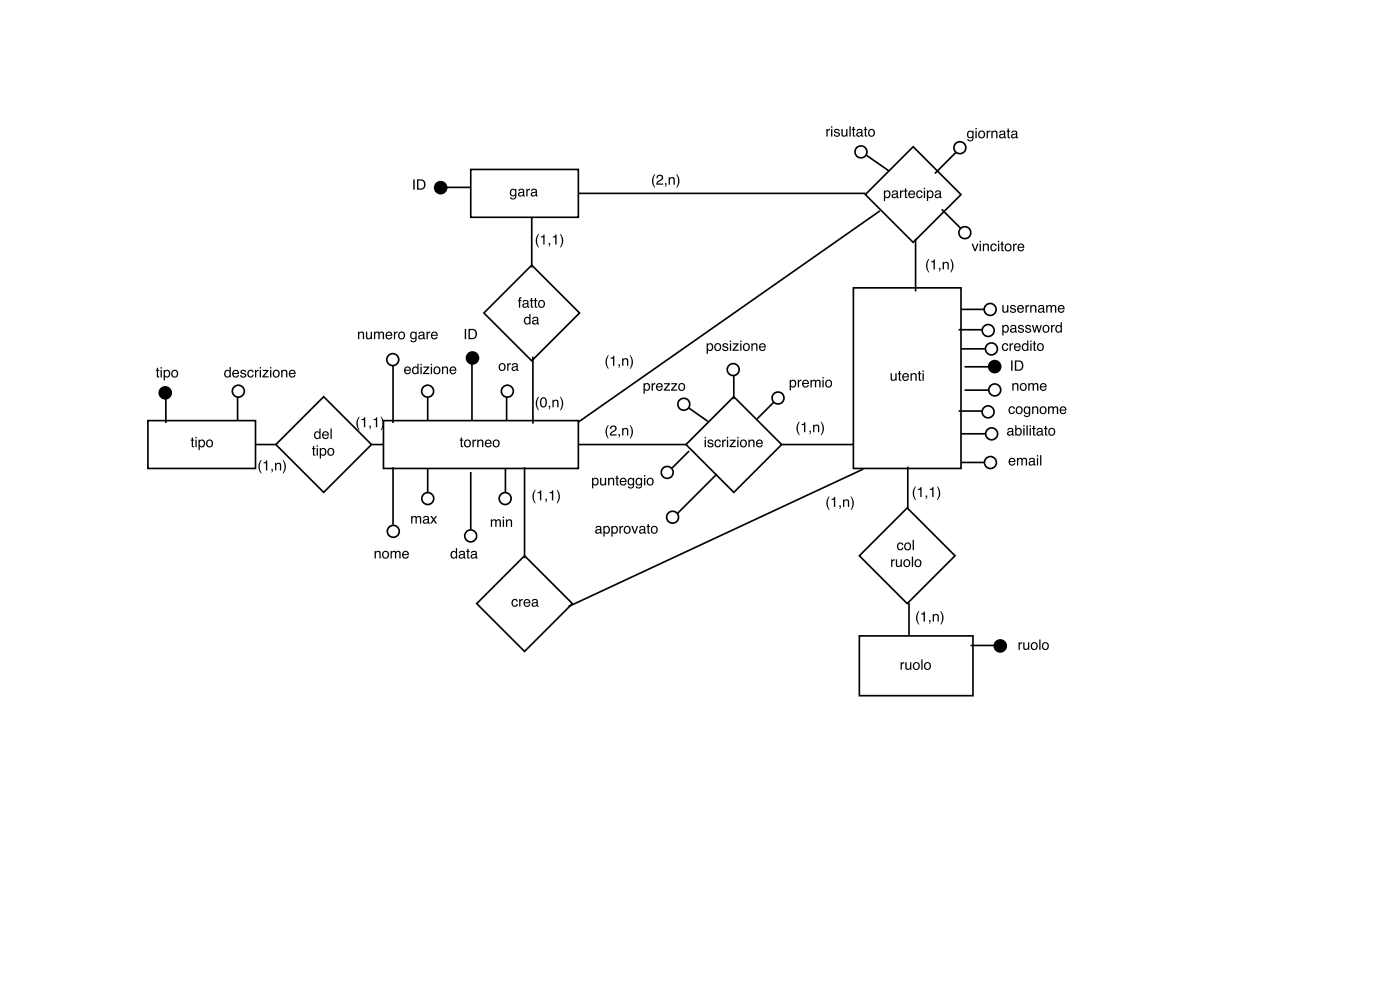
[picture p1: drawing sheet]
<svg xmlns="http://www.w3.org/2000/svg" width="297mm" height="210mm" viewBox="0 0 297 210" stroke-linecap="round" stroke-linejoin="round" font-family="sans-serif">
<path d="M31.4 89.3h22.9v10.2h-22.9z" fill="none" stroke="#000" stroke-width=".35"/>
<path d="M40.7 92.9h.3v.5h.2v.2h-.2v1l.2 .2v.2h-.3l-.2-.2v-1.2h-.2v-.2h.2zM41.5 93.4h.3v1.6h-.3zM41.5 92.8h.3v.3h-.3zM42.6 93.7a.56 .56 0 0 0-.2 .8 .56 .56 0 0 0 .8 .1 .56 .56 0 0 0 .1-.7 .56 .56 0 0 0-.7-.2zM42.2 93.4h.2v.2a.7 .7 0 0 1 1-.1 .7 .7 0 0 1 .1 1 .62 .62 0 0 1-.4 .5 .62 .62 0 0 1-.7-.2v.8h-.2zM44.2 93.7a.56 .56 0 0 0-.1 .8 .56 .56 0 0 0 .8 .1 .55 .55 0 0 0 0-.8 .55 .55 0 0 0-.7-.1zM44 93.6a.78 .78 0 0 1 1.1 .1 .78 .78 0 0 1-.1 1.1 .78 .78 0 0 1-1.1-.2l-.1-.6z" fill="#000"/>
<path d="M68.8 84.3l10.1 10.1-10.1 10.2-10.2-10.2z" fill="#fff"/>
<path d="M54.3 94.4h4.3M68.8 84.3l10.1 10.1-10.1 10.2-10.2-10.2z" fill="none" stroke="#000" stroke-width=".35"/>
<g fill="#000">
<path d="M66.5 94.7h.2v.5h.3v.2h-.3v1l.3 .1v.3h-.4l-.1-.2v-1.2h-.2v-.2h.2zM67.3 95.2h.2v1.6h-.2zM67.3 94.6h.2v.3h-.2zM68.3 95.5a.56 .56 0 0 0-.1 .7 .56 .56 0 0 0 .7 .2 .56 .56 0 0 0 .1-.7 .56 .56 0 0 0-.7-.2zM67.9 95.2h.3v.2a.7 .7 0 0 1 .9-.1 .7 .7 0 0 1 .2 .9 .62 .62 0 0 1-.4 .6 .62 .62 0 0 1-.7-.2v.8h-.3zM69.9 95.5a.56 .56 0 0 0 0 .8 .56 .56 0 0 0 .7 .1 .55 .55 0 0 0 .1-.8 .55 .55 0 0 0-.8-.1zM69.7 95.4a.78 .78 0 0 1 1.1 .1 .78 .78 0 0 1-.1 1.1 .78 .78 0 0 1-1.1-.2l-.1-.7z"/>
<path d="M67.1 92a.55 .55 0 0 0-.1 .7 .55 .55 0 0 0 .7 .2 .55 .55 0 0 0 .1-.8 .55 .55 0 0 0-.7-.1zM67 91.7l.5-.1 .3 .2v-.8h.3v2.2h-.2v-.2a.73 .73 0 0 1-1.1 0 .73 .73 0 0 1 0-1zM68.6 91.8a.73 .73 0 0 1 .9-.1 .73 .73 0 0 1 .4 .8h-1.2a.45 .45 0 0 0 .3 .5 .45 .45 0 0 0 .6-.3h.2a.78 .78 0 0 1-1.1 .5 .78 .78 0 0 1-.2-1.2zM68.8 91.9l-.1 .4h.9l-.3-.5zM70.2 91h.3v2.2h-.3z"/>
</g>
<path d="M100 36h22.9v10.2h-22.9z" fill="#fff"/>
<path d="M100 36h22.9v10.2h-22.9z" fill="none" stroke="#000" stroke-width=".35"/>
<path d="M108.5 40.3l.5-.2 .4 .2v-.2h.3v1.5a.7 .7 0 0 1-.5 .8 .7 .7 0 0 1-.9-.5h.3a.46 .46 0 0 0 .6 .2 .46 .46 0 0 0 .2-.6 .69 .69 0 0 1-.9 .1 .69 .69 0 0 1-.2-.9zM108.7 40.4a.56 .56 0 0 0-.1 .8 .56 .56 0 0 0 .7 .2 .56 .56 0 0 0 .1-.8 .56 .56 0 0 0-.7-.2zM110.3 41.1a.38 .38 0 0 0 .5 .4 .38 .38 0 0 0 .2-.6zM110.2 40.3a.71 .71 0 0 1 1.2 .2v1h.1l-.1 .2a.45 .45 0 0 0-.7 0 .49 .49 0 0 1-.7-.3 .49 .49 0 0 1 .5-.6l.6-.1a.36 .36 0 0 0-.4-.4 .36 .36 0 0 0-.3 .3h-.3zM111.8 40.1h.3v.3l.5-.3v.3l-.5 .2v1.1h-.3zM113 41.1a.38 .38 0 0 0 .5 .4 .38 .38 0 0 0 .2-.6zM112.9 40.3a.71 .71 0 0 1 1.2 .2v1h.1l-.1 .2a.45 .45 0 0 0-.7 0 .49 .49 0 0 1-.7-.3 .49 .49 0 0 1 .5-.6l.6-.1a.36 .36 0 0 0-.3-.4 .36 .36 0 0 0-.4 .3h-.3z" fill="#000"/>
<path d="M181.3 61.1h22.8v38.4h-22.8z" fill="#fff"/>
<path d="M181.3 61.1h22.8v38.4h-22.8z" fill="none" stroke="#000" stroke-width=".35"/>
<path d="M189.2 79.3h.3v1a.41 .41 0 0 0 .5 .3 .41 .41 0 0 0 .2-.6v-.7h.3v1.6h-.3v-.3a.55 .55 0 0 1-.6 .3 .55 .55 0 0 1-.4-.6zM190.9 78.8h.3v.5h.3v.2h-.3v1l.3 .1v.3h-.4l-.1-.2-.1-1.2h-.2v-.2h.2zM191.8 79.5a.73 .73 0 0 1 .9-.2 .73 .73 0 0 1 .4 .8h-1.2a.45 .45 0 0 0 .4 .6 .45 .45 0 0 0 .5-.3h.3a.78 .78 0 0 1-1.1 .4 .78 .78 0 0 1-.3-1.2zM192.1 79.6l-.2 .3h.9l-.3-.4zM193.4 79.3h.3v.2a.57 .57 0 0 1 .6-.2 .57 .57 0 0 1 .4 .5v1.1h-.3v-1a.39 .39 0 0 0-.4-.4 .39 .39 0 0 0-.3 .5v.9h-.3zM195.2 78.8h.2v.5h.3v.2h-.3v1l.3 .1v.3h-.4l-.1-.2v-1.2h-.2v-.2h.2zM196 79.3h.2v1.6h-.2zM196 78.7h.2v.3h-.2z" fill="#000"/>
<path d="M182.5 135.1h24.2v12.7h-24.2z" fill="#fff"/>
<path d="M182.5 135.1h24.2v12.7h-24.2z" fill="none" stroke="#000" stroke-width=".35"/>
<path d="M191.3 140.6h.3v.3l.5-.3v.3l-.5 .3v1h-.3zM192.3 140.6h.3v1.1a.41 .41 0 0 0 .5 .3 .41 .41 0 0 0 .2-.6v-.8h.3v1.6h-.3v-.2a.55 .55 0 0 1-.6 .3 .55 .55 0 0 1-.4-.6zM194.3 141a.56 .56 0 0 0-.1 .8 .56 .56 0 0 0 .8 .1 .55 .55 0 0 0 .1-.8 .55 .55 0 0 0-.8-.1zM194.1 140.8a.78 .78 0 0 1 1.1 .1 .78 .78 0 0 1-.1 1.1 .78 .78 0 0 1-1.1-.1l-.1-.7zM195.7 140.1h.3v2.1h-.3zM196.7 141a.56 .56 0 0 0-.1 .8 .56 .56 0 0 0 .8 .1 .55 .55 0 0 0 0-.8 .55 .55 0 0 0-.7-.1zM196.5 140.8a.78 .78 0 0 1 1.1 .1 .78 .78 0 0 1-.1 1.1 .78 .78 0 0 1-1.1-.1l-.1-.7z" fill="#000"/>
<path d="M81.5 89.3h41.4v10.2h-41.4z" fill="#fff"/>
<path d="M81.5 89.3h41.4v10.2h-41.4z" fill="none" stroke="#000" stroke-width=".35"/>
<path d="M97.9 92.9h.2v.5h.3v.2h-.3v1l.3 .2v.2h-.4l-.1-.2v-1.2h-.2v-.2h.2zM98.9 93.7a.56 .56 0 0 0 0 .8 .56 .56 0 0 0 .8 .1 .55 .55 0 0 0 0-.8 .55 .55 0 0 0-.8-.1zM98.8 93.6a.78 .78 0 0 1 1.1 .1 .78 .78 0 0 1-.2 1.1 .78 .78 0 0 1-1.1-.2v-.6zM100.4 93.4h.2v.2l.5-.3v.3l-.4 .3-.1 1.1h-.2zM101.4 93.4h.2v.2a.57 .57 0 0 1 .7-.2 .57 .57 0 0 1 .4 .5v1.1h-.3v-1a.39 .39 0 0 0-.5-.4 .39 .39 0 0 0-.3 .5v.9h-.2zM103.2 93.6a.73 .73 0 0 1 .9-.2 .73 .73 0 0 1 .3 .9h-1.1a.45 .45 0 0 0 .3 .5 .45 .45 0 0 0 .5-.3h.3a.78 .78 0 0 1-1.1 .4 .78 .78 0 0 1-.2-1.1zM103.4 93.7l-.1 .3h.9l-.3-.4zM105 93.7a.56 .56 0 0 0 0 .8 .56 .56 0 0 0 .8 .1 .55 .55 0 0 0 0-.8 .55 .55 0 0 0-.8-.1zM104.9 93.6a.78 .78 0 0 1 1.1 .1 .78 .78 0 0 1-.2 1.1 .78 .78 0 0 1-1.1-.2v-.6z" fill="#000"/>
<path d="M113 56.3l10.1 10.2-10.1 10.1-10.2-10.1z" fill="#fff"/>
<path d="M113 56.3l10.1 10.2-10.1 10.1-10.2-10.1z" fill="none" stroke="#000" stroke-width=".35"/>
<g fill="#000">
<path d="M110.3 63.3l.5-.2v.3l-.3 .1v.2h.3v.3h-.3v1.3h-.3v-1.3h-.2v-.3h.2zM111.2 64.8a.38 .38 0 0 0 .5 .3 .38 .38 0 0 0 .2-.5zM111.1 63.9a.71 .71 0 0 1 1.2 .2v1h.1l-.1 .3a.45 .45 0 0 0-.7 0 .49 .49 0 0 1-.7-.4 .49 .49 0 0 1 .5-.6l.6-.1a.36 .36 0 0 0-.3-.4 .36 .36 0 0 0-.4 .3h-.3zM112.8 63.3h.2v.4h.3v.3h-.3v1l.3 .1v.2h-.4l-.1-.1v-1.2h-.3v-.3h.3zM113.6 63.3h.3v.4h.2v.3h-.2v1l.2 .1v.2h-.3l-.2-.1v-1.2h-.2v-.3h.2zM114.7 64.1a.56 .56 0 0 0-.1 .8 .56 .56 0 0 0 .8 .1 .55 .55 0 0 0 .1-.8 .55 .55 0 0 0-.8-.1zM114.5 63.9a.78 .78 0 0 1 1.1 .1 .78 .78 0 0 1-.1 1.1 .78 .78 0 0 1-1.1-.1l-.1-.7z"/>
<path d="M111.7 67.7a.55 .55 0 0 0-.1 .7 .55 .55 0 0 0 .7 .2 .55 .55 0 0 0 .1-.8 .55 .55 0 0 0-.7-.1zM111.6 67.4l.5-.1 .3 .2v-.8h.3v2.2h-.3v-.2a.73 .73 0 0 1-1 0 .73 .73 0 0 1 0-1zM113.3 68.3a.38 .38 0 0 0 .5 .4 .38 .38 0 0 0 .2-.6zM113.2 67.5a.71 .71 0 0 1 1.1 .2v1h.2l-.1 .2a.45 .45 0 0 0-.7 0 .49 .49 0 0 1-.7-.3 .49 .49 0 0 1 .5-.6l.6-.2a.36 .36 0 0 0-.4-.3 .36 .36 0 0 0-.4 .3h-.2z"/>
</g>
<path d="M155.9 84.3l10.1 10.1-10.1 10.2-10.2-10.2z" fill="#fff"/>
<path d="M155.9 84.3l10.1 10.1-10.1 10.2-10.2-10.2z" fill="none" stroke="#000" stroke-width=".35"/>
<path d="M149.7 93.4h.2v1.6h-.2zM149.7 92.8h.2v.3h-.2zM150.5 93.5a.64 .64 0 0 1 1 .3h-.2a.34 .34 0 0 0-.4-.2 .34 .34 0 0 0-.3 .3h.1a.76 .76 0 0 1 .8 .8 .69 .69 0 0 1-.7 .3 .69 .69 0 0 1-.5-.5h.2a.39 .39 0 0 0 .4 .3 .39 .39 0 0 0 .4-.4h-.1a.76 .76 0 0 1-.9-.8zM152 93.6a.65 .65 0 0 1 .7-.3 .65 .65 0 0 1 .4 .6h-.2a.44 .44 0 0 0-.6-.3 .44 .44 0 0 0-.2 .6 .42 .42 0 0 0 .3 .6 .42 .42 0 0 0 .5-.4h.2a.72 .72 0 0 1-.9 .6 .72 .72 0 0 1-.4-1zM153.4 93.4h.3v.2l.5-.3v.3l-.5 .3v1.1h-.3zM154.4 93.4h.3v1.6h-.3zM154.4 92.8h.3v.3h-.3zM155 93.4h1.3v.2l-1 1.1h1v.3h-1.3v-.2l.9-1.2h-.9zM156.6 93.4h.3v1.6h-.3zM156.6 92.8h.3v.3h-.3zM157.6 93.7a.56 .56 0 0 0-.1 .8 .56 .56 0 0 0 .8 .1 .55 .55 0 0 0 0-.8 .55 .55 0 0 0-.7-.1zM157.4 93.6a.78 .78 0 0 1 1.1 .1 .78 .78 0 0 1-.1 1.1 .78 .78 0 0 1-1.1-.2l-.1-.6zM159 93.4h.2v.2a.57 .57 0 0 1 .7-.2 .57 .57 0 0 1 .4 .5v1.1h-.3v-1a.39 .39 0 0 0-.5-.4 .39 .39 0 0 0-.3 .5v.9h-.2zM160.8 93.6a.73 .73 0 0 1 .9-.2 .73 .73 0 0 1 .3 .9h-1.1a.45 .45 0 0 0 .3 .5 .45 .45 0 0 0 .6-.3h.2a.78 .78 0 0 1-1.1 .4 .78 .78 0 0 1-.2-1.1zM161 93.7l-.1 .3h.9l-.3-.4z" fill="#000"/>
<path d="M194 31.2l10.1 10.1-10.1 10.2-10.2-10.2z" fill="#fff"/>
<path d="M194 31.2l10.1 10.1-10.1 10.2-10.2-10.2z" fill="none" stroke="#000" stroke-width=".35"/>
<path d="M188.2 40.8a.56 .56 0 0 0-.2 .7 .56 .56 0 0 0 .8 .2 .56 .56 0 0 0 .1-.7 .56 .56 0 0 0-.7-.2zM187.8 40.5h.2v.2a.7 .7 0 0 1 1-.1 .7 .7 0 0 1 .1 .9 .62 .62 0 0 1-.4 .6 .62 .62 0 0 1-.7-.2v.8h-.2zM189.7 41.5a.38 .38 0 0 0 .5 .3 .38 .38 0 0 0 .2-.5zM189.6 40.6a.71 .71 0 0 1 1.1 .3v.9l.2 .1-.1 .2a.45 .45 0 0 0-.7 0 .49 .49 0 0 1-.7-.4 .49 .49 0 0 1 .5-.6l.5-.1a.36 .36 0 0 0-.3-.4 .36 .36 0 0 0-.4 .3h-.2zM191.2 40.5h.2v.2l.5-.3v.3l-.4 .3-.1 1.1h-.2zM192.2 40h.3v.5h.3v.2h-.3v1l.3 .1v.3h-.4l-.2-.2v-1.2h-.2v-.2h.2zM193.1 40.7a.73 .73 0 0 1 .9-.2 .73 .73 0 0 1 .4 .8h-1.2a.45 .45 0 0 0 .4 .6 .45 .45 0 0 0 .5-.3h.3a.78 .78 0 0 1-1.1 .4 .78 .78 0 0 1-.3-1.2zM193.4 40.8l-.2 .3h.9l-.3-.4zM194.8 40.6a.65 .65 0 0 1 .7-.2 .65 .65 0 0 1 .5 .6h-.3a.44 .44 0 0 0-.6-.3 .44 .44 0 0 0-.2 .6 .42 .42 0 0 0 .3 .6 .42 .42 0 0 0 .5-.4h.3a.72 .72 0 0 1-1 .6 .72 .72 0 0 1-.4-1.1zM196.2 40.5h.3v1.6h-.3zM196.2 39.9h.3v.3h-.3zM197.3 40.8a.56 .56 0 0 0-.2 .7 .56 .56 0 0 0 .8 .2 .56 .56 0 0 0 .1-.7 .56 .56 0 0 0-.7-.2zM196.9 40.5h.3v.2a.7 .7 0 0 1 .9-.1 .7 .7 0 0 1 .2 .9 .62 .62 0 0 1-.5 .6 .62 .62 0 0 1-.6-.2v.8h-.3zM198.8 41.5a.38 .38 0 0 0 .5 .3 .38 .38 0 0 0 .2-.5zM198.7 40.6a.71 .71 0 0 1 1.2 .3v.9l.1 .1-.1 .2a.45 .45 0 0 0-.7 0 .49 .49 0 0 1-.7-.4 .49 .49 0 0 1 .5-.6l.6-.1a.36 .36 0 0 0-.3-.4 .36 .36 0 0 0-.4 .3h-.3z" fill="#000"/>
<path d="M192.7 107.9l10.2 10.1-10.2 10.2-10.2-10.2z" fill="#fff"/>
<path d="M192.7 107.9l10.2 10.1-10.2 10.2-10.2-10.2z" fill="none" stroke="#000" stroke-width=".35"/>
<g fill="#000">
<path d="M189.3 118.8h.2v.3l.6-.3v.3l-.5 .2v1.1h-.3zM190.3 118.8h.3v1.1a.41 .41 0 0 0 .5 .3 .41 .41 0 0 0 .2-.6v-.8h.3v1.6h-.3v-.2a.55 .55 0 0 1-.6 .2 .55 .55 0 0 1-.4-.5zM192.3 119.2a.56 .56 0 0 0-.1 .7 .56 .56 0 0 0 .8 .1 .55 .55 0 0 0 0-.8 .55 .55 0 0 0-.7 0zM192.1 119a.78 .78 0 0 1 1.1 .1 .78 .78 0 0 1-.1 1.1 .78 .78 0 0 1-1.1-.1l-.1-.7zM193.7 118.2h.3v2.2h-.3zM194.6 119.2a.56 .56 0 0 0 0 .7 .56 .56 0 0 0 .8 .1 .55 .55 0 0 0 0-.8 .55 .55 0 0 0-.8 0zM194.5 119a.78 .78 0 0 1 1.1 .1 .78 .78 0 0 1-.2 1.1 .78 .78 0 0 1-1.1-.1v-.7z"/>
<path d="M190.7 115.4a.65 .65 0 0 1 .7-.2 .65 .65 0 0 1 .5 .6h-.3a.44 .44 0 0 0-.6-.3 .44 .44 0 0 0-.2 .6 .42 .42 0 0 0 .3 .5 .42 .42 0 0 0 .5-.3h.3a.72 .72 0 0 1-.9 .5 .72 .72 0 0 1-.4-1zM192.4 115.6a.56 .56 0 0 0 0 .8 .56 .56 0 0 0 .8 .1 .55 .55 0 0 0 0-.8 .55 .55 0 0 0-.8-.1zM192.3 115.4a.78 .78 0 0 1 1.1 .1 .78 .78 0 0 1-.2 1.1 .78 .78 0 0 1-1.1-.1v-.7zM193.9 114.7h.2v2.1h-.2z"/>
</g>
<path d="M111.4 118l10.2 10.2-10.2 10.2-10.1-10.2z" fill="#fff"/>
<g fill="none" stroke="#000" stroke-width=".35">
<path d="M113 46.2v10.6M122.9 41.1h60.9M186.9 44.8l-64.1 44.9M194.5 50.7v11.2M113.2 75.7v14.3M35.2 84.8v5M78.9 94.4h2.6M111.4 99.2v19.3M122.9 94.4h22.8M166 94.4h15.3M183.4 99.6l-62.6 29.2M192.8 99.1v8.9"/>
<path d="M111.4 118l10.2 10.2-10.2 10.2-10.1-10.2zM193.1 128.1v6.8"/>
<circle cx="35.1" cy="83.4" r="1.27"/>
</g>
<g fill="#000">
<path d="M33.3 78.1h.3v.5h.2v.2h-.2v1l.2 .1v.3h-.3l-.2-.2v-1.2h-.2v-.2h.2zM34.1 78.6h.3v1.6h-.3zM34.1 78h.3v.3h-.3zM35.2 78.9a.56 .56 0 0 0-.2 .7 .56 .56 0 0 0 .8 .2 .56 .56 0 0 0 .1-.7 .56 .56 0 0 0-.7-.2zM34.8 78.6h.2v.2a.7 .7 0 0 1 1-.1 .7 .7 0 0 1 .1 .9 .62 .62 0 0 1-.4 .6 .62 .62 0 0 1-.7-.2v.8h-.2zM36.8 78.9a.56 .56 0 0 0-.1 .8 .56 .56 0 0 0 .8 .1 .55 .55 0 0 0 0-.8 .55 .55 0 0 0-.7-.1zM36.6 78.7a.78 .78 0 0 1 1.1 .2 .78 .78 0 0 1-.1 1.1 .78 .78 0 0 1-1.1-.2l-.1-.7z"/>
<path d="M108.8 127.4a.65 .65 0 0 1 .7-.2 .65 .65 0 0 1 .5 .6h-.3a.44 .44 0 0 0-.5-.3 .44 .44 0 0 0-.3 .6 .42 .42 0 0 0 .3 .5 .42 .42 0 0 0 .5-.3h.3a.72 .72 0 0 1-.9 .5 .72 .72 0 0 1-.4-1zM110.3 127.2h.2v.3l.6-.3v.3l-.5 .3v1h-.3zM111.4 127.4a.73 .73 0 0 1 .9-.1 .73 .73 0 0 1 .4 .8h-1.2a.45 .45 0 0 0 .3 .5 .45 .45 0 0 0 .6-.3h.2a.78 .78 0 0 1-1.1 .5 .78 .78 0 0 1-.2-1.2zM111.6 127.6l-.1 .3h.9l-.3-.4zM113.2 128.3a.38 .38 0 0 0 .5 .3 .38 .38 0 0 0 .2-.5zM113.1 127.4a.71 .71 0 0 1 1.1 .2v1h.2l-.1 .3a.45 .45 0 0 0-.7 0 .49 .49 0 0 1-.7-.4 .49 .49 0 0 1 .5-.6l.6-.1a.36 .36 0 0 0-.4-.4 .36 .36 0 0 0-.4 .3h-.2z"/>
<circle cx="35.1" cy="83.4" r="1.27"/>
</g>
<circle cx="50.6" cy="83.1" r="1.27" fill="#fff"/>
<g fill="none" stroke="#000" stroke-width=".35">
<path d="M204.9 77.9h5.1M50.5 84.3v5M206.2 137.1h5.1"/>
<circle cx="211.3" cy="77.9" r="1.27"/>
<circle cx="50.6" cy="83.1" r="1.27"/>
<circle cx="212.5" cy="137.2" r="1.27"/>
</g>
<g fill="#000">
<path d="M48 78.9a.55 .55 0 0 0-.1 .8 .55 .55 0 0 0 .8 .1 .55 .55 0 0 0 .1-.7 .55 .55 0 0 0-.8-.2zM47.9 78.6l.6-.1 .3 .3v-.8h.2v2.2h-.2v-.3a.73 .73 0 0 1-1 .1 .73 .73 0 0 1-.1-1zM49.5 78.8a.73 .73 0 0 1 .9-.2 .73 .73 0 0 1 .4 .8h-1.2a.45 .45 0 0 0 .4 .6 .45 .45 0 0 0 .5-.3h.3a.78 .78 0 0 1-1.1 .4 .78 .78 0 0 1-.3-1.2zM49.8 78.9l-.2 .3h.9l-.3-.4zM51.2 78.7a.64 .64 0 0 1 1.1 .3h-.3a.34 .34 0 0 0-.3-.3 .34 .34 0 0 0-.3 .3v.1a.76 .76 0 0 1 .9 .8 .69 .69 0 0 1-.7 .3 .69 .69 0 0 1-.6-.5h.3a.39 .39 0 0 0 .4 .3 .39 .39 0 0 0 .3-.4 .76 .76 0 0 1-.9-.8zM52.7 78.7a.65 .65 0 0 1 .7-.2 .65 .65 0 0 1 .5 .6h-.3a.44 .44 0 0 0-.6-.3 .44 .44 0 0 0-.2 .6 .42 .42 0 0 0 .3 .6 .42 .42 0 0 0 .5-.4h.3a.72 .72 0 0 1-.9 .6 .72 .72 0 0 1-.5-1.1zM54.2 78.6h.2v.2l.5-.3v.3l-.4 .3-.1 1.1h-.2zM55.2 78.6h.2v1.6h-.2zM55.2 78h.2v.3h-.2zM55.8 78.6h1.2v.2l-.9 1.1h1v.3h-1.4v-.3l1-1.1h-.9zM57.4 78.6h.2v1.6h-.2zM57.4 78h.2v.3h-.2zM58.3 78.9a.56 .56 0 0 0 0 .8 .56 .56 0 0 0 .7 .1 .55 .55 0 0 0 .1-.8 .55 .55 0 0 0-.8-.1zM58.1 78.7a.78 .78 0 0 1 1.1 .2 .78 .78 0 0 1-.1 1.1 .78 .78 0 0 1-1.1-.2v-.7zM59.7 78.6h.3v.2a.57 .57 0 0 1 .7-.3 .57 .57 0 0 1 .3 .6v1.1h-.2v-1.1a.39 .39 0 0 0-.5-.3 .39 .39 0 0 0-.3 .5v.9h-.3zM61.6 78.8a.73 .73 0 0 1 .8-.2 .73 .73 0 0 1 .4 .8h-1.2a.45 .45 0 0 0 .4 .6 .45 .45 0 0 0 .5-.3h.3a.78 .78 0 0 1-1.1 .4 .78 .78 0 0 1-.3-1.2zM61.8 78.9l-.2 .3h.9l-.3-.4z"/>
<path d="M216.4 136.4h.2v.3l.5-.3v.3l-.4 .2-.1 1.1h-.2zM217.4 136.4h.2v1.1a.41 .41 0 0 0 .6 .3 .41 .41 0 0 0 .2-.6v-.8h.2v1.6h-.2v-.2a.55 .55 0 0 1-.6 .2 .55 .55 0 0 1-.4-.5zM219.3 136.8a.56 .56 0 0 0 0 .8 .56 .56 0 0 0 .8 0 .55 .55 0 0 0 0-.7 .55 .55 0 0 0-.8-.1zM219.2 136.6a.78 .78 0 0 1 1.1 .1 .78 .78 0 0 1-.2 1.1 .78 .78 0 0 1-1.1-.1v-.7zM220.8 135.8h.2v2.2h-.2zM221.7 136.8a.56 .56 0 0 0 0 .8 .56 .56 0 0 0 .7 0 .55 .55 0 0 0 .1-.7 .55 .55 0 0 0-.8-.1zM221.5 136.6a.78 .78 0 0 1 1.1 .1 .78 .78 0 0 1-.1 1.1 .78 .78 0 0 1-1.1-.1l-.1-.7z"/>
<circle cx="211.3" cy="77.9" r="1.27"/>
<circle cx="212.5" cy="137.2" r="1.27"/>
</g>
<circle cx="211.3" cy="82.8" r="1.27" fill="#fff"/>
<g fill="none" stroke="#000" stroke-width=".35">
<path d="M204.9 82.9h5.1"/>
<circle cx="211.3" cy="82.8" r="1.27"/>
</g>
<circle cx="209.9" cy="87.5" r="1.27" fill="#fff"/>
<g fill="none" stroke="#000" stroke-width=".35">
<path d="M203.6 87.3h5.1"/>
<circle cx="209.9" cy="87.5" r="1.27"/>
</g>
<circle cx="210.6" cy="92.1" r="1.27" fill="#fff"/>
<g fill="none" stroke="#000" stroke-width=".35">
<path d="M204.1 92.1h5.1"/>
<circle cx="210.6" cy="92.1" r="1.27"/>
</g>
<circle cx="210.4" cy="98.2" r="1.27" fill="#fff"/>
<g fill="none" stroke="#000" stroke-width=".35">
<path d="M204.1 98.2h5.1"/>
<circle cx="210.4" cy="98.2" r="1.27"/>
</g>
<g fill="#000">
<path d="M214.8 76.6h.3v2.1h-.3zM215.9 76.8v1.7h.5a.86 .86 0 0 0 .7-.9 .86 .86 0 0 0-.7-.8zM215.6 76.6h.9a1.11 1.11 0 0 1 .9 1 1.11 1.11 0 0 1-.9 1.1h-.9z"/>
<path d="M214.2 91.9a.38 .38 0 0 0 .5 .4 .38 .38 0 0 0 .2-.6zM214.1 91.1a.71 .71 0 0 1 1.1 .2v1h.2l-.1 .2a.45 .45 0 0 0-.7 0 .49 .49 0 0 1-.7-.3 .49 .49 0 0 1 .5-.6l.6-.1a.36 .36 0 0 0-.4-.4 .36 .36 0 0 0-.4 .3h-.2zM215.7 90.3h.2v.8a.7 .7 0 0 1 .9-.1 .7 .7 0 0 1 .2 .9 .63 .63 0 0 1-.4 .6 .63 .63 0 0 1-.7-.2v.2h-.2zM216 91.2a.55 .55 0 0 0-.1 .8 .55 .55 0 0 0 .8 .1 .56 .56 0 0 0 0-.7 .56 .56 0 0 0-.7-.2zM217.4 90.9h.2v1.6h-.2zM217.4 90.3h.2v.3h-.2zM218.1 90.3h.2v2.2h-.2zM218.7 90.9h.3v1.6h-.3zM218.7 90.3h.3v.3h-.3zM219.4 90.5h.3v.4h.3v.2h-.3v1.1l.3 .1v.2h-.4l-.1-.2-.1-1.2h-.2v-.2h.2zM220.5 91.9a.38 .38 0 0 0 .5 .4 .38 .38 0 0 0 .2-.6zM220.3 91.1a.71 .71 0 0 1 1.2 .2v1h.2l-.2 .2a.45 .45 0 0 0-.7 0 .49 .49 0 0 1-.6-.3 .49 .49 0 0 1 .5-.6l.5-.1a.36 .36 0 0 0-.3-.4 .36 .36 0 0 0-.4 .3h-.3zM222 90.5h.3v.4h.2v.2h-.2v1.1l.2 .1v.2h-.3l-.2-.2v-1.2h-.2v-.2h.2zM223.1 91.3a.56 .56 0 0 0-.1 .7 .56 .56 0 0 0 .8 .1 .55 .55 0 0 0 0-.8 .55 .55 0 0 0-.7 0zM222.9 91.1a.78 .78 0 0 1 1.1 .1 .78 .78 0 0 1-.1 1.1 .78 .78 0 0 1-1.1-.1l-.1-.7z"/>
<path d="M215 81.4h.3v.2a.57 .57 0 0 1 .6-.2 .57 .57 0 0 1 .4 .6v1h-.2v-1a.39 .39 0 0 0-.5-.4 .39 .39 0 0 0-.3 .5v.9h-.3zM217 81.8a.56 .56 0 0 0 0 .7 .56 .56 0 0 0 .7 .1 .55 .55 0 0 0 .1-.8 .55 .55 0 0 0-.8 0zM216.8 81.6a.78 .78 0 0 1 1.1 .1 .78 .78 0 0 1-.1 1.1 .78 .78 0 0 1-1.1-.2l-.1-.6zM218.4 81.4h.3v.2a.52 .52 0 0 1 .9 0 .53 .53 0 0 1 .6-.2 .53 .53 0 0 1 .4 .5v1.1h-.3v-1.3l-.3-.1-.3 .2-.1 1.2h-.2v-1.1a.36 .36 0 0 0-.5-.3 .36 .36 0 0 0-.2 .5v.9h-.3zM221.1 81.6a.73 .73 0 0 1 .9-.2 .73 .73 0 0 1 .3 .9h-1.1a.45 .45 0 0 0 .3 .5 .45 .45 0 0 0 .5-.3h.3a.78 .78 0 0 1-1.1 .4 .78 .78 0 0 1-.2-1.1zM221.3 81.7l-.1 .3h.9l-.3-.4z"/>
<path d="M214.5 97.5a.73 .73 0 0 1 .8-.2 .73 .73 0 0 1 .4 .8h-1.2a.45 .45 0 0 0 .4 .6 .45 .45 0 0 0 .5-.4h.3a.78 .78 0 0 1-1.1 .5 .78 .78 0 0 1-.3-1.2zM214.7 97.6l-.2 .3h.9l-.3-.4zM216 97.3h.3v.2a.52 .52 0 0 1 .9 0 .53 .53 0 0 1 .6-.3 .53 .53 0 0 1 .4 .6v1h-.3v-1.2l-.3-.1-.3 .2-.1 1.1h-.2v-1a.36 .36 0 0 0-.5-.3 .36 .36 0 0 0-.2 .5v.8h-.3zM218.8 98.3a.38 .38 0 0 0 .5 .3 .38 .38 0 0 0 .2-.5zM218.7 97.4a.71 .71 0 0 1 1.1 .3v.9l.2 .1-.1 .2a.45 .45 0 0 0-.7 0 .49 .49 0 0 1-.7-.4 .49 .49 0 0 1 .5-.6l.5-.1a.36 .36 0 0 0-.3-.4 .36 .36 0 0 0-.4 .3h-.2zM220.3 97.3h.2v1.5h-.2zM220.3 96.7h.2v.3h-.2zM220.9 96.7h.3v2.1h-.3z"/>
<path d="M214.4 86.5a.65 .65 0 0 1 .7-.2 .65 .65 0 0 1 .5 .6h-.3a.44 .44 0 0 0-.6-.4 .44 .44 0 0 0-.2 .7 .42 .42 0 0 0 .3 .5 .42 .42 0 0 0 .5-.4h.3a.72 .72 0 0 1-.9 .6 .72 .72 0 0 1-.5-1zM216.1 86.7a.56 .56 0 0 0 0 .8 .56 .56 0 0 0 .8 0 .55 .55 0 0 0 0-.7 .55 .55 0 0 0-.8-.1zM216 86.5a.78 .78 0 0 1 1.1 .1 .78 .78 0 0 1-.2 1.1 .78 .78 0 0 1-1.1-.1v-.7zM217.6 86.5l.5-.2 .5 .2v-.2h.2v1.5a.7 .7 0 0 1-.5 .8 .7 .7 0 0 1-.8-.5h.3a.46 .46 0 0 0 .6 .2 .46 .46 0 0 0 .2-.6 .69 .69 0 0 1-.9 .1 .69 .69 0 0 1-.2-.9zM217.9 86.6a.56 .56 0 0 0-.2 .8 .56 .56 0 0 0 .7 .2 .56 .56 0 0 0 .2-.7 .56 .56 0 0 0-.7-.3zM219.2 86.3h.3v.2a.57 .57 0 0 1 .7-.2 .57 .57 0 0 1 .3 .6v1h-.2v-1a.39 .39 0 0 0-.5-.4 .39 .39 0 0 0-.3 .6v.8h-.3zM221.2 86.7a.56 .56 0 0 0 0 .8 .56 .56 0 0 0 .7 0 .55 .55 0 0 0 .1-.7 .55 .55 0 0 0-.8-.1zM221 86.5a.78 .78 0 0 1 1.1 .1 .78 .78 0 0 1-.1 1.1 .78 .78 0 0 1-1.1-.1v-.7zM222.6 86.3h.3v.2a.52 .52 0 0 1 .9 0 .53 .53 0 0 1 .6-.2 .53 .53 0 0 1 .4 .6v1h-.3v-1.2l-.3-.2-.3 .3-.1 1.1h-.2v-1a.36 .36 0 0 0-.5-.4 .36 .36 0 0 0-.2 .6v.8h-.3zM225.3 86.5a.73 .73 0 0 1 .9-.1 .73 .73 0 0 1 .3 .8h-1.1a.45 .45 0 0 0 .3 .5 .45 .45 0 0 0 .6-.3h.2a.78 .78 0 0 1-1.1 .5 .78 .78 0 0 1-.2-1.2zM225.5 86.6l-.1 .4h.9l-.3-.5z"/>
</g>
<circle cx="210.6" cy="74.1" r="1.27" fill="#fff"/>
<g fill="none" stroke="#000" stroke-width=".35">
<path d="M204.1 74.1h5.1"/>
<circle cx="210.6" cy="74.1" r="1.27"/>
</g>
<circle cx="209.9" cy="70.2" r="1.27" fill="#fff"/>
<g fill="none" stroke="#000" stroke-width=".35">
<path d="M203.6 70h5.1"/>
<circle cx="209.9" cy="70.2" r="1.27"/>
</g>
<circle cx="210.3" cy="65.7" r="1.27" fill="#fff"/>
<g fill="none" stroke="#000" stroke-width=".35">
<path d="M94.9 39.8h5.1M204.1 65.7h5.1"/>
<circle cx="93.6" cy="39.9" r="1.27"/>
<circle cx="210.3" cy="65.7" r="1.27"/>
</g>
<g fill="#000">
<path d="M87.8 38.1h.3v2.2h-.3zM88.9 38.4v1.6h.5a.86 .86 0 0 0 .7-.8 .86 .86 0 0 0-.7-.8zM88.6 38.1h.9a1.11 1.11 0 0 1 .9 1.1 1.11 1.11 0 0 1-.9 1.1h-.9z"/>
<path d="M212.9 64.8h.3v1.1a.41 .41 0 0 0 .5 .3 .41 .41 0 0 0 .2-.6v-.8h.3v1.6h-.3v-.2a.55 .55 0 0 1-.6 .2 .55 .55 0 0 1-.4-.5zM214.7 64.9a.64 .64 0 0 1 1.1 .4h-.3a.34 .34 0 0 0-.3-.3 .34 .34 0 0 0-.3 .3v.1a.76 .76 0 0 1 .9 .7 .69 .69 0 0 1-.7 .4 .69 .69 0 0 1-.6-.6h.3a.39 .39 0 0 0 .4 .3 .39 .39 0 0 0 .3-.3v-.1a.76 .76 0 0 1-.9-.7zM216.3 65a.73 .73 0 0 1 .8-.1 .73 .73 0 0 1 .4 .8h-1.2a.45 .45 0 0 0 .4 .5 .45 .45 0 0 0 .5-.3h.3a.78 .78 0 0 1-1.1 .5 .78 .78 0 0 1-.3-1.2zM216.5 65.1l-.2 .4h.9l-.3-.5zM217.8 64.8h.3v.3l.5-.3v.3l-.5 .2v1.1h-.3zM218.8 64.8h.3v.2a.57 .57 0 0 1 .7-.2 .57 .57 0 0 1 .3 .6v1h-.2v-1a.39 .39 0 0 0-.5-.4 .39 .39 0 0 0-.3 .6v.8h-.3zM220.8 65.8a.38 .38 0 0 0 .5 .4 .38 .38 0 0 0 .2-.6zM220.6 65a.71 .71 0 0 1 1.2 .2v1h.2l-.2 .2a.45 .45 0 0 0-.7 0 .49 .49 0 0 1-.6-.3 .49 .49 0 0 1 .5-.6l.5-.2a.36 .36 0 0 0-.3-.3 .36 .36 0 0 0-.4 .3h-.3zM222.2 64.8h.3v.2a.52 .52 0 0 1 .9 0 .53 .53 0 0 1 .6-.2 .53 .53 0 0 1 .4 .5v1.1h-.3v-1.2l-.3-.2-.3 .3-.1 1.1h-.2v-1a.36 .36 0 0 0-.5-.4 .36 .36 0 0 0-.2 .5v.9h-.3zM224.9 65a.73 .73 0 0 1 .9-.1 .73 .73 0 0 1 .3 .8h-1.1a.45 .45 0 0 0 .3 .5 .45 .45 0 0 0 .6-.3h.2a.78 .78 0 0 1-1.1 .5 .78 .78 0 0 1-.2-1.2zM225.1 65.1l-.1 .4h.9l-.3-.5z"/>
<path d="M213.3 69.4a.56 .56 0 0 0-.2 .7 .56 .56 0 0 0 .8 .2 .56 .56 0 0 0 .1-.7 .56 .56 0 0 0-.7-.2zM212.9 69h.3v.3a.7 .7 0 0 1 .9-.1 .7 .7 0 0 1 .2 .9 .62 .62 0 0 1-.5 .6 .62 .62 0 0 1-.6-.3v.9h-.3zM214.9 70.1a.38 .38 0 0 0 .4 .3 .38 .38 0 0 0 .2-.6zM214.7 69.2a.71 .71 0 0 1 1.2 .2v1h.1l-.1 .3a.45 .45 0 0 0-.7 0 .49 .49 0 0 1-.7-.4 .49 .49 0 0 1 .5-.6l.6-.1a.36 .36 0 0 0-.3-.4 .36 .36 0 0 0-.4 .3h-.3zM216.4 69.1a.64 .64 0 0 1 1.1 .4h-.3a.34 .34 0 0 0-.3-.3 .34 .34 0 0 0-.3 .3v.1a.76 .76 0 0 1 .9 .8 .69 .69 0 0 1-.7 .3 .69 .69 0 0 1-.6-.6h.3a.39 .39 0 0 0 .4 .4 .39 .39 0 0 0 .3-.4v-.1a.76 .76 0 0 1-.9-.7zM217.9 69.1a.64 .64 0 0 1 1.1 .4h-.3a.34 .34 0 0 0-.3-.3 .34 .34 0 0 0-.3 .3l.1 .1a.76 .76 0 0 1 .8 .8 .69 .69 0 0 1-.7 .3 .69 .69 0 0 1-.6-.6h.3a.39 .39 0 0 0 .4 .4 .39 .39 0 0 0 .4-.4l-.1-.1a.76 .76 0 0 1-.9-.7zM219.2 69h.3l.3 1.3 .3-1.3h.3l.3 1.3 .3-1.3h.3l-.5 1.6h-.2l-.4-1.2-.3 1.2h-.3zM221.8 69.4a.56 .56 0 0 0 0 .8 .56 .56 0 0 0 .8 .1 .55 .55 0 0 0 0-.8 .55 .55 0 0 0-.8-.1zM221.7 69.2a.78 .78 0 0 1 1.1 .1 .78 .78 0 0 1-.2 1.1 .78 .78 0 0 1-1.1-.1v-.7zM223.3 69h.2v.3l.5-.3v.3l-.4 .2-.1 1.1h-.2zM224.6 69.4a.55 .55 0 0 0-.1 .7 .55 .55 0 0 0 .7 .2 .55 .55 0 0 0 .1-.8 .55 .55 0 0 0-.7-.1zM224.5 69.1l.5-.1 .3 .2v-.8h.3v2.2h-.3v-.2a.73 .73 0 0 1-1 .1 .73 .73 0 0 1-.1-1.1z"/>
<path d="M213 73.1a.65 .65 0 0 1 .7-.2 .65 .65 0 0 1 .5 .5h-.3a.44 .44 0 0 0-.6-.3 .44 .44 0 0 0-.2 .7 .42 .42 0 0 0 .3 .5 .42 .42 0 0 0 .5-.4h.3a.72 .72 0 0 1-1 .6 .72 .72 0 0 1-.4-1zM214.5 72.9h.2v.3l.5-.3v.3l-.5 .2v1.1h-.2zM215.6 73.1a.73 .73 0 0 1 .9-.1 .73 .73 0 0 1 .3 .8h-1.1a.45 .45 0 0 0 .3 .5 .45 .45 0 0 0 .5-.3h.3a.78 .78 0 0 1-1.1 .5 .78 .78 0 0 1-.2-1.2zM215.8 73.2l-.1 .4h.8l-.2-.5zM217.4 73.3a.55 .55 0 0 0 0 .7 .55 .55 0 0 0 .7 .2 .55 .55 0 0 0 .1-.8 .55 .55 0 0 0-.8-.1zM217.4 73l.5-.1 .3 .2v-.8h.3v2.2h-.3v-.2a.73 .73 0 0 1-1 0 .73 .73 0 0 1-.1-1zM218.8 72.9h.3v1.6h-.3zM218.8 72.3h.3v.3h-.3zM219.6 72.5h.2v.4h.3v.2h-.3v1.1l.3 .1v.2h-.4l-.1-.2v-1.2h-.2v-.2h.2zM220.6 73.3a.56 .56 0 0 0 0 .8 .56 .56 0 0 0 .8 0 .55 .55 0 0 0 0-.7 .55 .55 0 0 0-.8-.1zM220.5 73.1a.78 .78 0 0 1 1.1 .1 .78 .78 0 0 1-.2 1.1 .78 .78 0 0 1-1.1-.1v-.7z"/>
<circle cx="93.6" cy="39.9" r="1.27"/>
</g>
<circle cx="90.8" cy="83.1" r="1.27" fill="#fff"/>
<g fill="none" stroke="#000" stroke-width=".35">
<path d="M100.3 77.1v12.2M90.9 84.3v5"/>
<circle cx="100.4" cy="76" r="1.27"/>
<circle cx="90.8" cy="83.1" r="1.27"/>
</g>
<circle cx="100.4" cy="76" r="1.27" fill="#000"/>
<circle cx="107.8" cy="83.1" r="1.27" fill="#fff"/>
<g fill="none" stroke="#000" stroke-width=".35">
<path d="M107.6 84.3v5"/>
<circle cx="107.8" cy="83.1" r="1.27"/>
</g>
<circle cx="83.4" cy="76.4" r="1.27" fill="#fff"/>
<g fill="none" stroke="#000" stroke-width=".35">
<path d="M83.5 77.6v12.2"/>
<circle cx="83.4" cy="76.4" r="1.27"/>
</g>
<g fill="#000">
<path d="M76 70.4h.3v.3a.57 .57 0 0 1 .7-.3 .57 .57 0 0 1 .3 .6v1h-.2v-1a.39 .39 0 0 0-.5-.3 .39 .39 0 0 0-.3 .5v.8h-.3zM77.7 70.4h.3v1.1a.41 .41 0 0 0 .6 .3 .41 .41 0 0 0 .1-.6v-.8h.3v1.6h-.2v-.2a.55 .55 0 0 1-.7 .3 .55 .55 0 0 1-.4-.6zM79.4 70.4h.3v.3a.52 .52 0 0 1 .9 0 .53 .53 0 0 1 .6-.3 .53 .53 0 0 1 .4 .6v1h-.3v-1.2l-.3-.1-.3 .2-.1 1.1h-.2v-1a.36 .36 0 0 0-.5-.3 .36 .36 0 0 0-.2 .5v.8h-.3zM82.1 70.6a.73 .73 0 0 1 .9-.1 .73 .73 0 0 1 .3 .8h-1.1a.45 .45 0 0 0 .3 .5 .45 .45 0 0 0 .5-.3h.3a.78 .78 0 0 1-1.1 .5 .78 .78 0 0 1-.2-1.2zM82.3 70.8l-.1 .3h.9l-.3-.4zM83.7 70.4h.2v.3l.5-.3v.3l-.4 .3-.1 1h-.2zM85 70.8a.56 .56 0 0 0-.1 .8 .56 .56 0 0 0 .8 .1 .55 .55 0 0 0 0-.8 .55 .55 0 0 0-.7-.1zM84.8 70.6a.78 .78 0 0 1 1.1 .1 .78 .78 0 0 1-.1 1.1 .78 .78 0 0 1-1.1-.1l-.1-.7zM87.3 70.6l.5-.2 .5 .3v-.2h.2v1.4a.7 .7 0 0 1-.5 .8 .7 .7 0 0 1-.8-.5h.2a.46 .46 0 0 0 .7 .2 .46 .46 0 0 0 .2-.6 .69 .69 0 0 1-1 .1 .69 .69 0 0 1-.2-.9zM87.5 70.8a.56 .56 0 0 0-.1 .7 .56 .56 0 0 0 .7 .2 .56 .56 0 0 0 .2-.7 .56 .56 0 0 0-.8-.2zM89.1 71.5a.38 .38 0 0 0 .5 .3 .38 .38 0 0 0 .2-.5zM89 70.6a.71 .71 0 0 1 1.2 .2v1h.1l-.1 .3a.45 .45 0 0 0-.7 0 .49 .49 0 0 1-.7-.4 .49 .49 0 0 1 .5-.6l.6-.1a.36 .36 0 0 0-.3-.4 .36 .36 0 0 0-.4 .3h-.3zM90.6 70.4h.3v.3l.5-.3v.3l-.5 .3v1h-.3zM91.7 70.6a.73 .73 0 0 1 .9-.1 .73 .73 0 0 1 .4 .8h-1.2a.45 .45 0 0 0 .4 .5 .45 .45 0 0 0 .5-.3h.3a.78 .78 0 0 1-1.1 .5 .78 .78 0 0 1-.3-1.2zM92 70.8l-.2 .3h.9l-.3-.4z"/>
<path d="M86 78.1a.73 .73 0 0 1 .9-.2 .73 .73 0 0 1 .4 .8h-1.2a.45 .45 0 0 0 .4 .6 .45 .45 0 0 0 .5-.4h.3a.78 .78 0 0 1-1.1 .5 .78 .78 0 0 1-.3-1.2zM86.3 78.2l-.2 .3h.9l-.3-.4zM87.9 78.2a.55 .55 0 0 0-.1 .8 .55 .55 0 0 0 .7 .1 .55 .55 0 0 0 .1-.7 .55 .55 0 0 0-.7-.2zM87.8 77.9l.6-.1 .3 .3v-.8h.2v2.1h-.2v-.2a.73 .73 0 0 1-1.1 .1 .73 .73 0 0 1 0-1zM89.3 77.9h.3v1.5h-.3zM89.3 77.3h.3v.3h-.3zM89.9 77.9h1.3v.2l-1 1.1h1v.2h-1.3v-.2l.9-1.1h-.9zM91.5 77.9h.3v1.5h-.3zM91.5 77.3h.3v.3h-.3zM92.5 78.2a.56 .56 0 0 0-.1 .8 .56 .56 0 0 0 .8 .1 .55 .55 0 0 0 0-.8 .55 .55 0 0 0-.7-.1zM92.3 78a.78 .78 0 0 1 1.1 .1 .78 .78 0 0 1-.1 1.2 .78 .78 0 0 1-1.1-.2l-.1-.7zM93.9 77.9h.2v.2a.57 .57 0 0 1 .7-.3 .57 .57 0 0 1 .4 .6v1h-.3v-1a.39 .39 0 0 0-.5-.3 .39 .39 0 0 0-.3 .5v.8h-.2zM95.7 78.1a.73 .73 0 0 1 .9-.2 .73 .73 0 0 1 .3 .8h-1.1a.45 .45 0 0 0 .3 .6 .45 .45 0 0 0 .6-.4h.2a.78 .78 0 0 1-1.1 .5 .78 .78 0 0 1-.2-1.2zM95.9 78.2l-.1 .3h.9l-.3-.4z"/>
<path d="M98.7 69.9h.3v2.1h-.3zM99.8 70.1v1.7h.5a.86 .86 0 0 0 .7-.9 .86 .86 0 0 0-.7-.8zM99.5 69.9h.9a1.11 1.11 0 0 1 .9 1 1.11 1.11 0 0 1-.9 1.1h-.9z"/>
<path d="M106.3 77.5a.56 .56 0 0 0 0 .8 .56 .56 0 0 0 .7 .1 .55 .55 0 0 0 .1-.8 .55 .55 0 0 0-.8-.1zM106.1 77.3a.78 .78 0 0 1 1.1 .1 .78 .78 0 0 1-.1 1.1 .78 .78 0 0 1-1.1-.1l-.1-.7zM107.7 77.1h.3v.3l.5-.3v.3l-.5 .3v1h-.3zM109 78.2a.38 .38 0 0 0 .5 .3 .38 .38 0 0 0 .2-.5zM108.8 77.3a.71 .71 0 0 1 1.2 .2v1h.2l-.2 .3a.45 .45 0 0 0-.7 0 .49 .49 0 0 1-.6-.4 .49 .49 0 0 1 .5-.6l.5-.1a.36 .36 0 0 0-.3-.4 .36 .36 0 0 0-.4 .3h-.3z"/>
</g>
<circle cx="83.5" cy="112.8" r="1.27" fill="#fff"/>
<g fill="none" stroke="#000" stroke-width=".35">
<path d="M83.5 99.2v12.2"/>
<circle cx="83.5" cy="112.8" r="1.27"/>
</g>
<circle cx="90.9" cy="105.9" r="1.27" fill="#fff"/>
<g fill="none" stroke="#000" stroke-width=".35">
<path d="M90.9 99.5v5.1"/>
<circle cx="90.9" cy="105.9" r="1.27"/>
</g>
<circle cx="100" cy="113.8" r="1.27" fill="#fff"/>
<g fill="none" stroke="#000" stroke-width=".35">
<path d="M100 100.3v12.1"/>
<circle cx="100" cy="113.8" r="1.27"/>
</g>
<circle cx="107.3" cy="105.9" r="1.27" fill="#fff"/>
<g fill="none" stroke="#000" stroke-width=".35">
<path d="M107.4 99.5v5.1"/>
<circle cx="107.3" cy="105.9" r="1.27"/>
</g>
<g fill="#000">
<path d="M79.6 117h.2v.2a.57 .57 0 0 1 .7-.2 .57 .57 0 0 1 .4 .6v1h-.3v-1a.39 .39 0 0 0-.5-.4 .39 .39 0 0 0-.3 .6v.8h-.2zM81.5 117.4a.56 .56 0 0 0 0 .8 .56 .56 0 0 0 .8 0 .55 .55 0 0 0 0-.7 .55 .55 0 0 0-.8-.1zM81.4 117.2a.78 .78 0 0 1 1.1 .1 .78 .78 0 0 1-.2 1.1 .78 .78 0 0 1-1.1-.1v-.7zM83 117h.2v.2a.52 .52 0 0 1 .9 0 .53 .53 0 0 1 .6-.2 .53 .53 0 0 1 .4 .5v1.1h-.3v-1.2l-.2-.2-.4 .3v1.1h-.3v-1a.36 .36 0 0 0-.5-.4 .36 .36 0 0 0-.2 .6v.8h-.2zM85.6 117.2a.73 .73 0 0 1 .9-.1 .73 .73 0 0 1 .4 .8h-1.2a.45 .45 0 0 0 .3 .5 .45 .45 0 0 0 .6-.3h.2a.78 .78 0 0 1-1.1 .5 .78 .78 0 0 1-.2-1.2zM85.8 117.3l-.1 .4h.9l-.3-.5z"/>
<path d="M87.3 109.6h.3v.2a.52 .52 0 0 1 .9 0 .53 .53 0 0 1 .6-.2 .53 .53 0 0 1 .4 .5v1.1h-.3v-1.2l-.3-.2-.3 .3-.1 1.1h-.2v-1a.36 .36 0 0 0-.5-.4 .36 .36 0 0 0-.2 .6v.8h-.3zM90.1 110.6a.38 .38 0 0 0 .5 .4 .38 .38 0 0 0 .2-.6zM90 109.8a.71 .71 0 0 1 1.1 .2v1h.2l-.1 .2a.45 .45 0 0 0-.7 0 .49 .49 0 0 1-.7-.3 .49 .49 0 0 1 .5-.6l.5-.1a.36 .36 0 0 0-.3-.4 .36 .36 0 0 0-.4 .3h-.2zM91.4 109.6h.4l.3 .6 .4-.6h.3l-.5 .8 .5 .8h-.3l-.4-.6-.4 .6h-.3l.5-.8z"/>
<path d="M96.1 117.4a.55 .55 0 0 0-.1 .7 .55 .55 0 0 0 .7 .2 .55 .55 0 0 0 .1-.8 .55 .55 0 0 0-.7-.1zM96 117.1l.5-.1 .3 .2v-.8h.3v2.2h-.2v-.2a.73 .73 0 0 1-1.1 0 .73 .73 0 0 1 0-1zM97.7 118a.38 .38 0 0 0 .5 .4 .38 .38 0 0 0 .2-.6zM97.6 117.2a.71 .71 0 0 1 1.1 .2l.1 1h.1l-.1 .2a.45 .45 0 0 0-.7 0 .49 .49 0 0 1-.7-.3 .49 .49 0 0 1 .5-.6l.6-.1a.36 .36 0 0 0-.4-.4 .36 .36 0 0 0-.3 .3h-.3zM99.2 116.6h.3v.4h.3v.2h-.3v1.1l.3 .1v.2h-.4l-.1-.2-.1-1.2h-.2v-.2h.2zM100.3 118a.38 .38 0 0 0 .5 .4 .38 .38 0 0 0 .2-.6zM100.1 117.2a.71 .71 0 0 1 1.2 .2v1h.2l-.2 .2a.45 .45 0 0 0-.7 0 .49 .49 0 0 1-.6-.3 .49 .49 0 0 1 .5-.6l.5-.1a.36 .36 0 0 0-.3-.4 .36 .36 0 0 0-.4 .3h-.3z"/>
<path d="M104.3 110.3h.2v.2a.52 .52 0 0 1 .9 0 .53 .53 0 0 1 .6-.2 .53 .53 0 0 1 .4 .5v1.1h-.3v-1.2l-.2-.2-.4 .3v1.1h-.3v-1a.36 .36 0 0 0-.5-.4 .36 .36 0 0 0-.2 .6v.8h-.2zM106.8 110.3h.3v1.6h-.3zM106.8 109.7h.3v.3h-.3zM107.5 110.3h.2v.2a.57 .57 0 0 1 .7-.2 .57 .57 0 0 1 .4 .6v1h-.3v-1a.39 .39 0 0 0-.5-.4 .39 .39 0 0 0-.3 .6v.8h-.2z"/>
</g>
<circle cx="155.8" cy="78.5" r="1.27" fill="#fff"/>
<g fill="none" stroke="#000" stroke-width=".35">
<path d="M155.9 79.7v5.1"/>
<circle cx="155.8" cy="78.5" r="1.27"/>
</g>
<path d="M150.5 73.2a.56 .56 0 0 0-.1 .8 .56 .56 0 0 0 .7 .2 .56 .56 0 0 0 .1-.8 .56 .56 0 0 0-.7-.2zM150.1 72.9h.3v.2a.7 .7 0 0 1 .9-.1 .7 .7 0 0 1 .2 1 .62 .62 0 0 1-.5 .5 .62 .62 0 0 1-.6-.2v.8h-.3zM152.1 73.3a.56 .56 0 0 0 0 .8 .56 .56 0 0 0 .7 0 .55 .55 0 0 0 .1-.7 .55 .55 0 0 0-.8-.1zM151.9 73.1a.78 .78 0 0 1 1.1 .1 .78 .78 0 0 1-.1 1.1 .78 .78 0 0 1-1.1-.1l-.1-.7zM153.6 73a.64 .64 0 0 1 1.1 .4h-.3a.34 .34 0 0 0-.3-.3 .34 .34 0 0 0-.3 .3v.1a.76 .76 0 0 1 .9 .7 .69 .69 0 0 1-.7 .4 .69 .69 0 0 1-.6-.6h.3a.39 .39 0 0 0 .4 .3 .39 .39 0 0 0 .3-.3v-.1a.76 .76 0 0 1-.9-.7zM155 72.9h.3v1.6h-.3zM155 72.3h.3v.3h-.3zM155.7 72.9h1.2v.2l-.9 1.2h.9v.2h-1.3v-.2l.9-1.1h-.8zM157.2 72.9h.3v1.6h-.3zM157.2 72.3h.3v.3h-.3zM158.2 73.3a.56 .56 0 0 0-.1 .8 .56 .56 0 0 0 .8 0 .55 .55 0 0 0 .1-.7 .55 .55 0 0 0-.8-.1zM158 73.1a.78 .78 0 0 1 1.1 .1 .78 .78 0 0 1-.1 1.1 .78 .78 0 0 1-1.1-.1l-.1-.7zM159.6 72.9h.3v.2a.57 .57 0 0 1 .6-.2 .57 .57 0 0 1 .4 .6v1h-.3v-1a.39 .39 0 0 0-.4-.4 .39 .39 0 0 0-.3 .6v.8h-.3zM161.4 73.1a.73 .73 0 0 1 .9-.1 .73 .73 0 0 1 .4 .8h-1.2a.45 .45 0 0 0 .3 .5 .45 .45 0 0 0 .6-.3h.2a.78 .78 0 0 1-1.1 .5 .78 .78 0 0 1-.2-1.2zM161.6 73.2l-.1 .4h.9l-.3-.5z" fill="#000"/>
<circle cx="141.7" cy="100.3" r="1.27" fill="#fff"/>
<g fill="none" stroke="#000" stroke-width=".35">
<path d="M146.4 95.8l-3.6 3.6"/>
<circle cx="141.7" cy="100.3" r="1.27"/>
</g>
<circle cx="142.9" cy="109.8" r="1.27" fill="#fff"/>
<g fill="none" stroke="#000" stroke-width=".35">
<path d="M152.2 100.7l-8.4 8.5"/>
<circle cx="142.9" cy="109.8" r="1.27"/>
</g>
<g fill="#000">
<path d="M126.2 101.8a.56 .56 0 0 0-.2 .8 .56 .56 0 0 0 .8 .1 .56 .56 0 0 0 .1-.7 .56 .56 0 0 0-.7-.2zM125.8 101.5h.2v.2a.7 .7 0 0 1 1-.1 .7 .7 0 0 1 .1 1 .62 .62 0 0 1-.4 .5 .62 .62 0 0 1-.7-.2v.8h-.2zM127.5 101.5h.2v1a.41 .41 0 0 0 .6 .4 .41 .41 0 0 0 .2-.6v-.8h.3v1.6h-.3v-.3a.55 .55 0 0 1-.6 .3 .55 .55 0 0 1-.4-.5zM129.2 101.5h.2v.2a.57 .57 0 0 1 .7-.2 .57 .57 0 0 1 .4 .6v1h-.3v-1a.39 .39 0 0 0-.5-.4 .39 .39 0 0 0-.3 .5v.9h-.2zM130.9 101h.3v.5h.2v.2h-.2v1l.2 .2v.2h-.3l-.2-.2v-1.2h-.2v-.2h.2zM131.8 101.7a.73 .73 0 0 1 .9-.2 .73 .73 0 0 1 .4 .9h-1.2a.45 .45 0 0 0 .4 .5 .45 .45 0 0 0 .5-.3h.3a.78 .78 0 0 1-1.2 .4 .78 .78 0 0 1-.2-1.1zM132.1 101.8l-.2 .4h.9l-.3-.5zM133.5 101.7l.5-.2 .5 .2v-.2h.2v1.5a.7 .7 0 0 1-.5 .7 .7 .7 0 0 1-.8-.4h.2a.46 .46 0 0 0 .6 .2 .46 .46 0 0 0 .2-.6 .69 .69 0 0 1-.9 .1 .69 .69 0 0 1-.2-.9zM133.7 101.8a.56 .56 0 0 0-.1 .7 .56 .56 0 0 0 .7 .3 .56 .56 0 0 0 .2-.8 .56 .56 0 0 0-.8-.2zM135.2 101.7l.5-.2 .4 .2v-.2h.3v1.5a.7 .7 0 0 1-.5 .7 .7 .7 0 0 1-.9-.4h.3a.46 .46 0 0 0 .6 .2 .46 .46 0 0 0 .2-.6 .69 .69 0 0 1-.9 .1 .69 .69 0 0 1-.2-.9zM135.4 101.8a.56 .56 0 0 0-.1 .7 .56 .56 0 0 0 .7 .3 .56 .56 0 0 0 .1-.8 .56 .56 0 0 0-.7-.2zM136.8 101.5h.3v1.6h-.3zM136.8 100.9h.3v.3h-.3zM137.8 101.9a.56 .56 0 0 0-.1 .7 .56 .56 0 0 0 .8 .1 .55 .55 0 0 0 0-.8 .55 .55 0 0 0-.7 0zM137.6 101.7a.78 .78 0 0 1 1.1 .1 .78 .78 0 0 1-.1 1.1 .78 .78 0 0 1-1.1-.1l-.1-.7z"/>
<path d="M126.7 112.8a.38 .38 0 0 0 .5 .3 .38 .38 0 0 0 .2-.6zM126.6 111.9a.71 .71 0 0 1 1.1 .2l.1 1h.1l-.1 .2a.45 .45 0 0 0-.7 0 .49 .49 0 0 1-.7-.3 .49 .49 0 0 1 .5-.6l.6-.1a.36 .36 0 0 0-.4-.4 .36 .36 0 0 0-.4 .3h-.2zM128.6 112a.56 .56 0 0 0-.2 .8 .56 .56 0 0 0 .8 .2 .56 .56 0 0 0 .1-.8 .56 .56 0 0 0-.7-.2zM128.2 111.7h.2v.2a.7 .7 0 0 1 1-.1 .7 .7 0 0 1 .1 1 .62 .62 0 0 1-.4 .5 .62 .62 0 0 1-.7-.2v.8h-.2zM130.3 112a.56 .56 0 0 0-.2 .8 .56 .56 0 0 0 .8 .2 .56 .56 0 0 0 .1-.8 .56 .56 0 0 0-.7-.2zM129.9 111.7h.2v.2a.7 .7 0 0 1 1-.1 .7 .7 0 0 1 .1 1 .62 .62 0 0 1-.4 .5 .62 .62 0 0 1-.7-.2v.8h-.2zM131.6 111.7h.2v.3l.6-.3v.3l-.5 .2v1.1h-.3zM132.9 112.1a.56 .56 0 0 0-.1 .8 .56 .56 0 0 0 .8 0 .55 .55 0 0 0 0-.7 .55 .55 0 0 0-.7-.1zM132.7 111.9a.78 .78 0 0 1 1.1 .1 .78 .78 0 0 1-.1 1.1 .78 .78 0 0 1-1.1-.1l-.1-.7zM134.1 111.7h.3l.4 1.3 .5-1.3h.3l-.6 1.6h-.3zM136 112.8a.38 .38 0 0 0 .5 .3 .38 .38 0 0 0 .2-.6zM135.9 111.9a.71 .71 0 0 1 1.2 .2v1h.1l-.1 .2a.45 .45 0 0 0-.7 0 .49 .49 0 0 1-.7-.3 .49 .49 0 0 1 .5-.6l.6-.1a.36 .36 0 0 0-.3-.4 .36 .36 0 0 0-.4 .3h-.3zM137.6 111.3h.2v.4h.3v.2h-.3v1.1l.3 .1v.2h-.4l-.1-.2v-1.2h-.3v-.2h.3zM138.6 112.1a.56 .56 0 0 0 0 .8 .56 .56 0 0 0 .7 0 .55 .55 0 0 0 .1-.7 .55 .55 0 0 0-.8-.1zM138.4 111.9a.78 .78 0 0 1 1.1 .1 .78 .78 0 0 1-.1 1.1 .78 .78 0 0 1-1.1-.1v-.7z"/>
</g>
<circle cx="165.3" cy="84.5" r="1.27" fill="#fff"/>
<g fill="none" stroke="#000" stroke-width=".35">
<path d="M164.4 85.4l-3.6 3.6"/>
<circle cx="165.3" cy="84.5" r="1.27"/>
</g>
<path d="M168.1 81a.56 .56 0 0 0-.1 .8 .56 .56 0 0 0 .8 .1 .56 .56 0 0 0 .1-.7 .56 .56 0 0 0-.8-.2zM167.7 80.7h.3v.2a.7 .7 0 0 1 1-.1 .7 .7 0 0 1 .1 1 .62 .62 0 0 1-.4 .5 .62 .62 0 0 1-.7-.2v.8h-.3zM169.5 80.7h.2v.2l.5-.3v.3l-.4 .3-.1 1.1h-.2zM170.6 80.9a.73 .73 0 0 1 .9-.2 .73 .73 0 0 1 .3 .9h-1.1a.45 .45 0 0 0 .3 .5 .45 .45 0 0 0 .6-.3h.2a.78 .78 0 0 1-1.1 .4 .78 .78 0 0 1-.2-1.1zM170.8 81l-.1 .3h.9l-.3-.4zM172.2 80.7h.2v.2a.52 .52 0 0 1 .9 0 .53 .53 0 0 1 .6-.2 .53 .53 0 0 1 .4 .5v1.1h-.3v-1.3l-.2-.1-.4 .2v1.2h-.3v-1.1a.36 .36 0 0 0-.5-.3 .36 .36 0 0 0-.2 .5v.9h-.2zM174.7 80.7h.3v1.6h-.3zM174.7 80.1h.3v.3h-.3zM175.7 81a.56 .56 0 0 0-.1 .8 .56 .56 0 0 0 .8 .1 .55 .55 0 0 0 0-.8 .55 .55 0 0 0-.7-.1zM175.5 80.9a.78 .78 0 0 1 1.1 .1 .78 .78 0 0 1-.1 1.1 .78 .78 0 0 1-1.1-.2l-.1-.6z" fill="#000"/>
<circle cx="145.3" cy="85.9" r="1.27" fill="#fff"/>
<g fill="none" stroke="#000" stroke-width=".35">
<path d="M146.2 86.6l4.2 2.9"/>
<circle cx="145.3" cy="85.9" r="1.27"/>
</g>
<path d="M137.1 81.7a.56 .56 0 0 0-.2 .8 .56 .56 0 0 0 .8 .1 .56 .56 0 0 0 .1-.7 .56 .56 0 0 0-.7-.2zM136.7 81.4h.3v.2a.7 .7 0 0 1 .9-.1 .7 .7 0 0 1 .2 1 .62 .62 0 0 1-.5 .5 .62 .62 0 0 1-.6-.2v.8h-.3zM138.4 81.4h.3v.3l.5-.3v.2l-.5 .3v1.1h-.3zM139.5 81.6a.73 .73 0 0 1 .9-.2 .73 .73 0 0 1 .4 .9h-1.2a.45 .45 0 0 0 .4 .5 .45 .45 0 0 0 .5-.3h.3a.78 .78 0 0 1-1.1 .4 .78 .78 0 0 1-.3-1.1zM139.8 81.7l-.2 .3h.9l-.3-.4zM141.1 81.4h1.2v.2l-.9 1.1h.9v.3h-1.3v-.2l.9-1.2h-.8zM142.6 81.4h1.2v.2l-.9 1.1h1v.3h-1.4v-.2l1-1.2h-.9zM144.4 81.8a.56 .56 0 0 0 0 .7 .56 .56 0 0 0 .8 .1 .55 .55 0 0 0 0-.8 .55 .55 0 0 0-.8 0zM144.3 81.6a.78 .78 0 0 1 1.1 .1 .78 .78 0 0 1-.1 1.1 .78 .78 0 0 1-1.2-.2v-.6z" fill="#000"/>
<circle cx="203.9" cy="31.4" r="1.27" fill="#fff"/>
<g fill="none" stroke="#000" stroke-width=".35">
<path d="M203.1 32.4l-4.5 4.4"/>
<circle cx="203.9" cy="31.4" r="1.27"/>
</g>
<path d="M205.6 28l.5-.3 .5 .3v-.2h.2v1.4a.7 .7 0 0 1-.5 .8 .7 .7 0 0 1-.8-.5h.2a.46 .46 0 0 0 .6 .2 .46 .46 0 0 0 .2-.6 .69 .69 0 0 1-.9 .1 .69 .69 0 0 1-.2-.9zM205.8 28.1a.56 .56 0 0 0-.1 .7 .56 .56 0 0 0 .7 .2 .56 .56 0 0 0 .2-.7 .56 .56 0 0 0-.8-.2zM207.2 27.8h.3v1.6h-.3zM207.2 27.2h.3v.3h-.3zM208.2 28.1a.56 .56 0 0 0-.1 .8 .56 .56 0 0 0 .8 .1 .55 .55 0 0 0 0-.8 .55 .55 0 0 0-.7-.1zM208 27.9a.78 .78 0 0 1 1.1 .2 .78 .78 0 0 1-.1 1.1 .78 .78 0 0 1-1.1-.2l-.1-.7zM209.6 27.8h.2v.2l.6-.3v.3l-.5 .3v1.1h-.3zM210.6 27.8h.2v.2a.57 .57 0 0 1 .7-.3 .57 .57 0 0 1 .4 .6v1.1h-.3v-1.1a.39 .39 0 0 0-.5-.3 .39 .39 0 0 0-.2 .5v.9h-.3zM212.5 28.8a.38 .38 0 0 0 .5 .3 .38 .38 0 0 0 .2-.5zM212.4 27.9a.71 .71 0 0 1 1.1 .3v.9l.2 .1-.1 .2a.45 .45 0 0 0-.7 0 .49 .49 0 0 1-.7-.4 .49 .49 0 0 1 .5-.6l.6-.1a.36 .36 0 0 0-.4-.4 .36 .36 0 0 0-.4 .3h-.2zM214 27.3h.3v.5h.3v.2h-.3v1l.3 .1v.3h-.4l-.2-.2v-1.2h-.2v-.2h.2zM215.1 28.8a.38 .38 0 0 0 .5 .3 .38 .38 0 0 0 .2-.5zM214.9 27.9a.71 .71 0 0 1 1.2 .3v.9l.2 .1-.2 .2a.45 .45 0 0 0-.7 0 .49 .49 0 0 1-.6-.4 .49 .49 0 0 1 .5-.6l.5-.1a.36 .36 0 0 0-.3-.4 .36 .36 0 0 0-.4 .3h-.3z" fill="#000"/>
<circle cx="182.9" cy="32.3" r="1.27" fill="#fff"/>
<g fill="none" stroke="#000" stroke-width=".35">
<path d="M184.1 33l4.8 3.4"/>
<circle cx="182.9" cy="32.3" r="1.27"/>
</g>
<path d="M175.5 27.4h.3v.3l.5-.3v.3l-.5 .2v1.1h-.3zM176.5 27.4h.3v1.6h-.3zM176.5 26.8h.3v.3h-.3zM177.3 27.5a.64 .64 0 0 1 1.1 .4h-.3a.34 .34 0 0 0-.3-.3 .34 .34 0 0 0-.3 .3v.1a.76 .76 0 0 1 .9 .7 .69 .69 0 0 1-.7 .4 .69 .69 0 0 1-.6-.6h.3a.39 .39 0 0 0 .4 .3 .39 .39 0 0 0 .3-.3v-.1a.76 .76 0 0 1-.9-.7zM178.7 27.4h.3v1.1a.41 .41 0 0 0 .5 .3 .41 .41 0 0 0 .2-.6v-.8h.3v1.6h-.2v-.2a.55 .55 0 0 1-.7 .2 .55 .55 0 0 1-.4-.5zM180.4 26.8h.3v2.2h-.3zM181.2 27h.2v.4h.3v.2h-.3v1.1l.3 .1v.2h-.4l-.1-.2v-1.2h-.3v-.2h.3zM182.2 28.4a.38 .38 0 0 0 .5 .4 .38 .38 0 0 0 .2-.6zM182 27.6a.71 .71 0 0 1 1.2 .2v1h.2l-.1 .2a.45 .45 0 0 0-.7 0 .49 .49 0 0 1-.7-.3 .49 .49 0 0 1 .5-.6l.5-.1a.36 .36 0 0 0-.3-.4 .36 .36 0 0 0-.4 .3h-.2zM183.7 27h.3v.4h.2v.2h-.2v1.1l.2 .1v.2h-.3l-.2-.2v-1.2h-.2v-.2h.2zM184.8 27.8a.56 .56 0 0 0-.1 .7 .56 .56 0 0 0 .8 .1 .55 .55 0 0 0 0-.8 .55 .55 0 0 0-.7 0zM184.6 27.6a.78 .78 0 0 1 1.1 .1 .78 .78 0 0 1-.1 1.1 .78 .78 0 0 1-1.1-.1l-.1-.7z" fill="#000"/>
<circle cx="205" cy="49.4" r="1.27" fill="#fff"/>
<g fill="none" stroke="#000" stroke-width=".35">
<path d="M200 44.5l4.2 4.1"/>
<circle cx="205" cy="49.4" r="1.27"/>
</g>
<g fill="#000">
<path d="M139 37h.2a2.66 2.66 0 0 0 0 2.9h-.2a2.24 2.24 0 0 1 0-2.9zM139.7 37.2a.7 .7 0 0 1 1.1 .2 .7 .7 0 0 1-.5 1l-.6 .6h1.2v.2h-1.5a1.33 1.33 0 0 1 1.1-1.2 .43 .43 0 0 0-.3-.7 .43 .43 0 0 0-.5 .6h-.3zM141.2 38.9h.4l-.1 .6-.3 .2 .2-.4-.2-.1zM142 37.6h.3v.3a.57 .57 0 0 1 .6-.3 .57 .57 0 0 1 .4 .6v1h-.2v-1a.39 .39 0 0 0-.5-.3 .39 .39 0 0 0-.3 .5v.8h-.3zM143.6 37h.2l.3 .6a2.2 2.2 0 0 1-.3 2.3h-.2a2.66 2.66 0 0 0 0-2.9z"/>
<path d="M114.3 49.7h.2a2.66 2.66 0 0 0 0 2.9h-.2a2.24 2.24 0 0 1 0-2.9zM114.9 50.2l.8-.4v2.1h-.3v-1.5h-.5zM116.6 51.6h.3l-.1 .6-.2 .2 .1-.4-.1-.1zM117.4 50.2l.8-.4v2.1h-.3v-1.5h-.5zM118.9 49.7h.2l.4 .6a2.2 2.2 0 0 1-.4 2.3h-.2a2.66 2.66 0 0 0 0-2.9z"/>
<path d="M197.2 55h.2a2.66 2.66 0 0 0 0 2.8h-.2a2.24 2.24 0 0 1 0-2.8zM197.8 55.5l.8-.4v2.1h-.3v-1.5h-.5zM199.5 56.9h.3l-.1 .6-.2 .2 .1-.4-.1-.1zM200.2 55.6h.3v.3a.57 .57 0 0 1 .7-.3 .57 .57 0 0 1 .3 .6v1h-.2v-1a.39 .39 0 0 0-.5-.3 .39 .39 0 0 0-.3 .5v.8h-.3zM201.8 55h.2l.4 .6a2.2 2.2 0 0 1-.4 2.2h-.2a2.66 2.66 0 0 0 0-2.8z"/>
<path d="M206.4 51.7h.3l.4 1.3 .5-1.3h.3l-.6 1.6h-.3zM208.1 51.8h.3v1.5h-.3zM208.1 51.2h.3v.3h-.3zM208.8 51.7h.2v.3a.57 .57 0 0 1 .7-.3 .57 .57 0 0 1 .4 .6v1h-.3v-1a.39 .39 0 0 0-.5-.3 .39 .39 0 0 0-.3 .5v.8h-.2zM210.6 51.9a.65 .65 0 0 1 .7-.2 .65 .65 0 0 1 .4 .6h-.2a.44 .44 0 0 0-.6-.3 .44 .44 0 0 0-.3 .6 .42 .42 0 0 0 .3 .5 .42 .42 0 0 0 .6-.3h.2a.72 .72 0 0 1-.9 .5 .72 .72 0 0 1-.4-1zM212 51.8h.3v1.5h-.3zM212 51.2h.3v.3h-.3zM212.7 51.3h.3v.4h.2v.3h-.2v1l.2 .1v.2h-.3l-.2-.1v-1.2h-.2v-.3h.2zM213.8 52.1a.56 .56 0 0 0-.1 .8 .56 .56 0 0 0 .8 .1 .55 .55 0 0 0 .1-.8 .55 .55 0 0 0-.8-.1zM213.6 51.9a.78 .78 0 0 1 1.1 .1 .78 .78 0 0 1-.1 1.1 .78 .78 0 0 1-1.1-.1l-.1-.7zM215.2 51.7h.3v.3l.5-.3v.3l-.5 .3v1h-.3zM216.3 51.9a.73 .73 0 0 1 .9-.1 .73 .73 0 0 1 .4 .8h-1.2a.45 .45 0 0 0 .4 .6 .45 .45 0 0 0 .5-.4h.3a.78 .78 0 0 1-1.1 .5 .78 .78 0 0 1-.3-1.2zM216.6 52.1l-.2 .3h.9l-.3-.4z"/>
<path d="M129.1 75.5h.2a2.66 2.66 0 0 0 0 2.8h-.2a2.24 2.24 0 0 1 0-2.8zM129.7 76l.8-.4v2.1h-.3v-1.5h-.5zM131.4 77.4h.3l-.1 .6-.2 .1 .1-.4h-.1zM132.2 76.1h.2v.2a.57 .57 0 0 1 .7-.2 .57 .57 0 0 1 .4 .6v1h-.3v-1a.39 .39 0 0 0-.5-.4 .39 .39 0 0 0-.3 .5v.9h-.2zM133.8 75.5h.1l.4 .5a2.2 2.2 0 0 1-.4 2.3h-.1a2.66 2.66 0 0 0 0-2.8z"/>
<path d="M55.4 97.7h.2a2.66 2.66 0 0 0 0 2.8h-.2a2.24 2.24 0 0 1 0-2.8zM56 98.2l.8-.4v2.1h-.3v-1.5h-.5zM57.6 99.6h.4l-.1 .6-.3 .2 .2-.5h-.2zM58.4 98.3h.3v.2a.57 .57 0 0 1 .6-.2 .57 .57 0 0 1 .4 .6v1h-.2v-1a.39 .39 0 0 0-.5-.4 .39 .39 0 0 0-.3 .6v.8h-.3zM60 97.7h.2l.3 .5a2.2 2.2 0 0 1-.3 2.3h-.2a2.66 2.66 0 0 0 0-2.8z"/>
<path d="M76.2 88.5h.2a2.66 2.66 0 0 0 0 2.9h-.2a2.24 2.24 0 0 1 0-2.9zM76.8 89l.8-.4v2.1h-.3v-1.5h-.5zM78.5 90.4h.3l-.1 .6-.2 .2 .1-.4-.1-.1zM79.3 89l.8-.4v2.1h-.3v-1.5h-.5zM80.8 88.5h.2l.4 .6a2.2 2.2 0 0 1-.4 2.3h-.2a2.66 2.66 0 0 0 0-2.9z"/>
<path d="M114.3 84.3h.2a2.66 2.66 0 0 0 0 2.8h-.2a2.24 2.24 0 0 1 0-2.8zM114.9 84.6a.77 .77 0 0 1 1-.1 .77 .77 0 0 1 .3 .9 .78 .78 0 0 1-.3 1 .78 .78 0 0 1-1-.2l-.2-1zM115.2 84.7a1.14 1.14 0 0 0 .2 1.6 1.13 1.13 0 0 0 .3-1.6zM116.6 86.2h.3l-.1 .6-.2 .2 .1-.5h-.1zM117.3 84.9h.3v.2a.57 .57 0 0 1 .7-.2 .57 .57 0 0 1 .3 .6v1h-.2v-1a.39 .39 0 0 0-.5-.4 .39 .39 0 0 0-.3 .6v.8h-.3zM118.9 84.3h.2l.4 .5a2.2 2.2 0 0 1-.4 2.3h-.2a2.66 2.66 0 0 0 0-2.8z"/>
<path d="M129.1 90.3h.2a2.66 2.66 0 0 0 0 2.8h-.2a2.24 2.24 0 0 1 0-2.8zM129.8 90.5a.7 .7 0 0 1 1.1 .2 .7 .7 0 0 1-.5 1l-.6 .5h1.2v.3h-1.5a1.33 1.33 0 0 1 1.1-1.2 .43 .43 0 0 0-.2-.7 .43 .43 0 0 0-.6 .5h-.2zM131.4 92.2h.3l-.1 .6-.2 .2 .1-.5h-.1zM132.2 90.9h.2v.2a.57 .57 0 0 1 .7-.2 .57 .57 0 0 1 .4 .6v1h-.3v-1a.39 .39 0 0 0-.5-.4 .39 .39 0 0 0-.3 .6v.8h-.2zM133.8 90.3h.1l.4 .5a2.2 2.2 0 0 1-.4 2.3h-.1a2.66 2.66 0 0 0 0-2.8z"/>
<path d="M169.7 89.6h.2a2.66 2.66 0 0 0 0 2.8h-.2a2.24 2.24 0 0 1 0-2.8zM170.3 90.1l.8-.4v2.1h-.3v-1.5h-.5zM171.9 91.5h.4l-.1 .6-.3 .1 .2-.4h-.2zM172.7 90.2h.3v.2a.57 .57 0 0 1 .6-.2 .57 .57 0 0 1 .4 .6v1h-.2v-1a.39 .39 0 0 0-.5-.4 .39 .39 0 0 0-.3 .6v.8h-.3zM174.3 89.6h.2l.3 .5a2.2 2.2 0 0 1-.3 2.3h-.2a2.66 2.66 0 0 0 0-2.8z"/>
<path d="M113.6 104h.2a2.66 2.66 0 0 0 0 2.9h-.2a2.24 2.24 0 0 1 0-2.9zM114.2 104.5l.8-.4v2.2h-.3v-1.6h-.5zM115.8 105.9h.4l-.1 .6-.3 .2 .2-.4h-.2zM116.7 104.5l.8-.4v2.2h-.3v-1.6h-.5zM118.2 104h.2l.3 .6a2.2 2.2 0 0 1-.3 2.3h-.2a2.66 2.66 0 0 0 0-2.9z"/>
<path d="M176 105.4h.2a2.66 2.66 0 0 0 0 2.9h-.1a2.24 2.24 0 0 1-.1-2.9zM176.6 106l.8-.5v2.2h-.3v-1.5h-.5zM178.3 107.3h.3l-.1 .7-.2 .1 .2-.4h-.2zM179.1 106.1h.2v.2a.57 .57 0 0 1 .7-.2 .57 .57 0 0 1 .4 .5v1.1h-.3v-1a.39 .39 0 0 0-.5-.4 .39 .39 0 0 0-.3 .5v.9h-.2zM180.7 105.4h.2l.3 .6a2.2 2.2 0 0 1-.3 2.3h-.2a2.66 2.66 0 0 0 0-2.9z"/>
<path d="M194.4 103.3h.2a2.66 2.66 0 0 0 0 2.9h-.2a2.24 2.24 0 0 1 0-2.9zM195 103.8l.8-.4v2.2h-.3v-1.6h-.5zM196.6 105.2h.4l-.1 .6-.3 .2 .2-.4h-.2zM197.5 103.8l.8-.4v2.2h-.3v-1.6h-.5zM199 103.3h.2l.3 .6a2.2 2.2 0 0 1-.3 2.3h-.2a2.66 2.66 0 0 0 0-2.9z"/>
<path d="M195.1 129.8h.2a2.66 2.66 0 0 0 0 2.8h-.2a2.24 2.24 0 0 1 0-2.8zM195.7 130.3l.8-.4v2.1h-.3v-1.5h-.5zM197.3 131.7h.4l-.1 .6-.3 .2 .2-.5h-.2zM198.1 130.4h.3v.2a.57 .57 0 0 1 .6-.2 .57 .57 0 0 1 .4 .6v1h-.2v-1a.39 .39 0 0 0-.5-.4 .39 .39 0 0 0-.3 .6v.8h-.3zM199.7 129.8h.2l.3 .5a2.2 2.2 0 0 1-.3 2.3h-.2a2.66 2.66 0 0 0 0-2.8z"/>
</g>
</svg>
